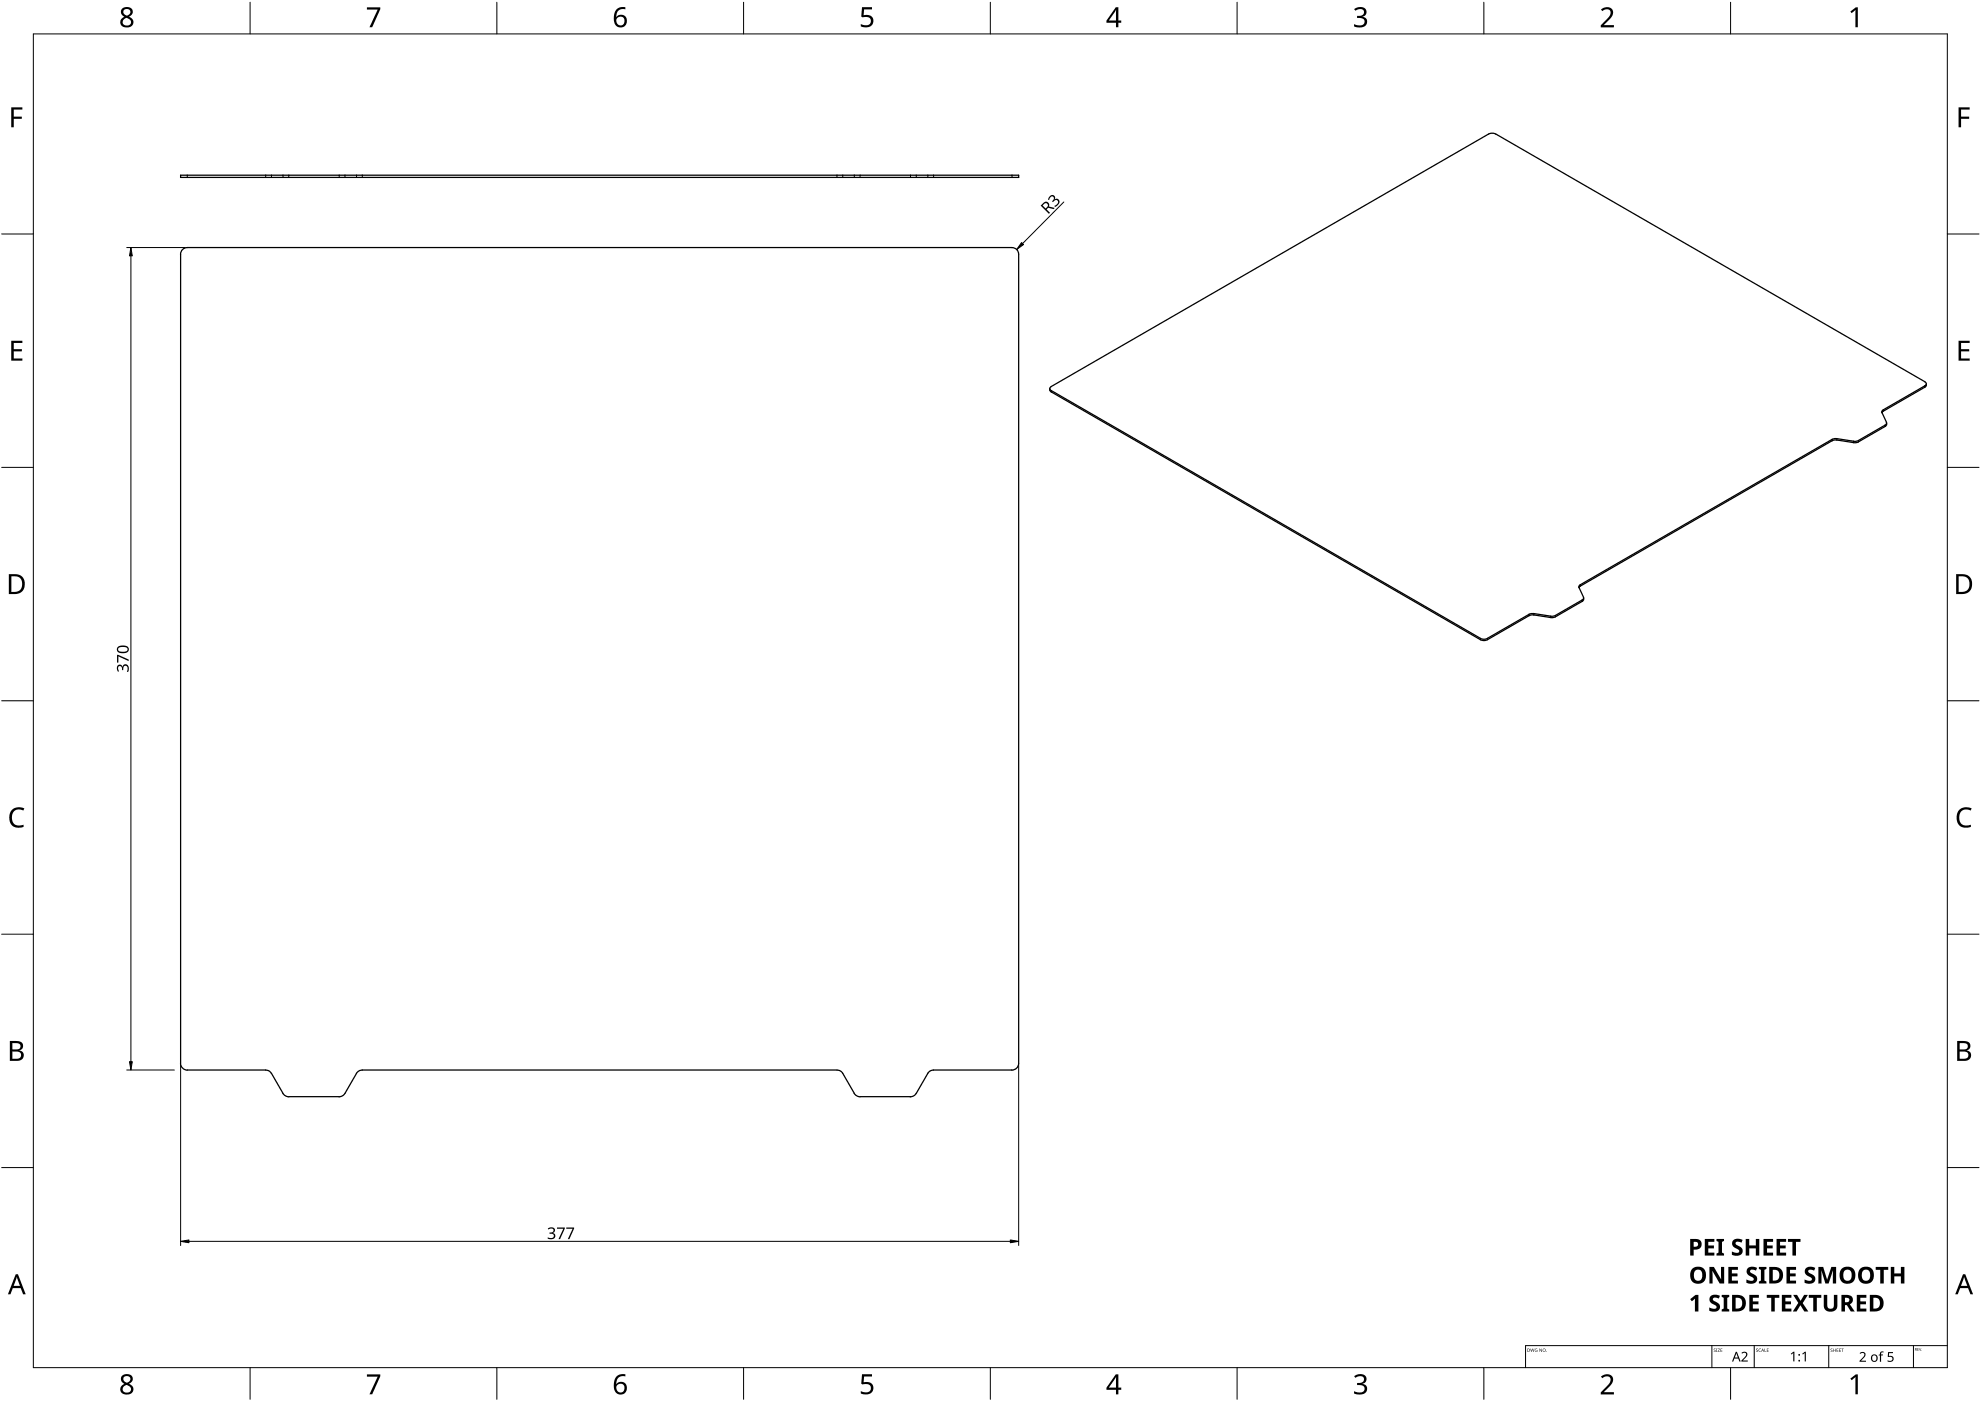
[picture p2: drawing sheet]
<svg xmlns="http://www.w3.org/2000/svg" width="594mm" height="420mm" viewBox="0 0 594 420" stroke-linecap="round" stroke-linejoin="round" font-family="sans-serif">
<g fill="none" stroke="#000" stroke-width=".38">
<path d="M54.2 52.5h251.3v.7h-251.3zM446.4 40.2a2.33 2.33 0 0 1 2.1 0l128.7 74.3 .5 .6-.5 .6M446.4 40.2l-131.1 75.7M303.4 74.3a1.98 1.98 0 0 1 2.1 1.9v242.7a2.05 2.05 0 0 1-2.1 2M303.5 74.2l-247.4 .1a1.97 1.97 0 0 0-1.9 1.9l-.1 242.7a2.06 2.06 0 0 0 2 2M314.8 116.5l.1 .7 .4 .4 128.7 74.2a2.26 2.26 0 0 0 2.1 .1l12.7-7.4 1-.1 5.2 .8M315.3 116l-.3 .1a.58 .58 0 0 0-.2 .6 .58 .58 0 0 0 .5 .4l128.7 74.3M577.2 115.7l-12.4 7.2M577.7 115.1l-.1 .6-.4 .4-12.9 7.6M550.8 132l-1.4 .2-75.5 43.6M550.8 131.6l-1.4 .2-75.5 43.6-.4 .4v.4M550.9 132l5 .7"/>
<path d="M557.3 132.5l-1.5 .3M564.4 123.7l1.3 2.9M564.8 122.9l-.4 .4v.5M565.3 127.5l-8.5 4.8h-1l-4.9-.7M565.3 127.9l-8 4.6M565.7 126.7v.4l-.4 .4M565.7 127.3l-.4 .6M565.8 126.9v.4M473.9 175.8l-.4 .4 1.4 2.9-.2 .7-8.2 4.8M474.9 179.7l-.4 .7M474.9 179.3v.4M443.9 191.5a2.33 2.33 0 0 0 2.2 0"/>
<path d="M460 184l-1.5 .2-12.4 7.2M460 184l5 .8M466.4 185l-1.4 .2M466.4 184.6l-1.4 .2M474.5 180.3l-8 4.7M79.7 320.9l.8 .2 .9 .8M79.7 320.9h-23.5M81.4 321.9l3.4 6 .6 .6 .8 .4h15.5M103.4 327.9l-.5 .6-1.2 .4M108.6 320.9l-.8 .2-.9 .8-3.4 6M251 320.9l.8 .2 .7 .5 3.7 6.3 .9 .8 .8 .2h15.1M251 320.9h-142.4"/>
<path d="M280 320.9l-.8 .2-.7 .5-3.7 6.3-.9 .8-.9 .2M303.5 320.9h-23.5"/>
</g>
<g fill="none" stroke="#000" stroke-width=".3">
<path d="M56.2 52.5v.7M79.7 52.5v.7M81.4 52.5v.7M84.9 52.5v.7M86.6 52.5v.7M101.7 52.5v.7M103.5 52.5v.7M106.9 52.5v.7M108.6 52.5v.7M251 52.5v.7M252.7 52.5v.7M256.2 52.5v.7"/>
<path d="M257.9 52.5v.7M273 52.5v.7M274.8 52.5v.7M278.2 52.5v.7M280 52.5v.7M303.5 52.5v.7M315.3 117.1v.4M577.2 115.7v.4M549.4 131.8v.4M550.9 131.6v.4M555.9 132.3v.4M557.3 132.1v.4"/>
<path d="M564.8 122.9v.4M565.3 127.5v.4M473.9 175.4v.4M474.5 179.9v.4M444 191.4v.4M446.1 191.4v.4M458.5 184.2v.4M460 184v.4M465 184.8v.4M466.5 184.6v.4"/>
</g>
<path d="M10 10.2h574v400h-574z" fill="none" stroke="#000" stroke-width=".3"/>
<g fill="none" stroke="#000" stroke-width=".3">
<path d="M75 .7v9.5M149 .7v9.5M223 .7v9.5M297 .7v9.5M371 .7v9.5M445 .7v9.5M519 .7v9.5M.5 70.2h9.5M584 70.2h9.5M10 140.2h-9.5M584 140.2h9.5M.5 210.2h9.5"/>
<path d="M584 210.2h9.5M.5 280.2h9.5M593.5 280.2h-9.5M10 350.2h-9.5M584 350.2h9.5M75 410.2v9.5M149 410.2v9.5M223 410.2v9.5M297 410.2v9.5M371 410.2v9.5M445 410.2v9.5M519 410.2v9.5"/>
</g>
<g fill="#000">
<path d="M110 2.2h4v.6l-2.4 5.4h-.8l2.5-5.3h-3.3zM258.5 2.2h3v.6h-2.4l-.1 1.8a1.98 1.98 0 0 1 2.3 .2 1.98 1.98 0 0 1 .5 2.3 2.71 2.71 0 0 1-3.7 .8v-.7a1.93 1.93 0 0 0 3-.6 1.37 1.37 0 0 0-.5-1.4 1.37 1.37 0 0 0-1.4-.1l-.5 .1-.4-.2zM406.1 2.7a2.32 2.32 0 0 1 3.7 .6v.3a1.45 1.45 0 0 1-1.2 1.4 1.59 1.59 0 0 1 1.4 1.8 1.59 1.59 0 0 1-1.8 1.4l-2.1-.3v-.7a2.12 2.12 0 0 0 3.1-.5 1.21 1.21 0 0 0-1.6-1.3h-.6v-.6a1.53 1.53 0 0 0 2.1-1.2 1.49 1.49 0 0 0-2.6-.4zM480.1 2.8a2.03 2.03 0 0 1 2.1-.7 2.03 2.03 0 0 1 1.6 1.6 3.9 3.9 0 0 1-1.6 2.6l-1.2 1.2h3v.7h-4v-.6l1.6-1.6a2.56 2.56 0 0 0 1.2-2.8 1.62 1.62 0 0 0-2.3 .1zM554.9 3.5l1.6-1.3h.6v6h-.7v-5.2l-1.1 .9zM3.4 32.2h3.3v.7h-2.6v2.1h2.5v.6h-2.5v2.6h-.7zM587.4 32.2h3.3v.7h-2.6v2.1h2.4v.6h-2.4v2.6h-.7zM3.4 102.2h3.3v.7h-2.6v1.8h2.5v.7h-2.5v2.1h2.6v.7h-3.3zM587.4 102.2h3.3v.7h-2.6v1.8h2.4v.7h-2.4v2.1h2.6v.7h-3.3zM3.5 242.9a3.3 3.3 0 0 1 3.8-.5l-.3 .7a2.26 2.26 0 0 0-2.6 .1 2.26 2.26 0 0 0-.8 2.5 2.12 2.12 0 0 0 3.1 1.7l.4-.1v.7a2.98 2.98 0 0 1-3.4-.4 2.98 2.98 0 0 1-.8-3.3zM587.5 242.9a3.3 3.3 0 0 1 3.8-.5l-.3 .7a2.26 2.26 0 0 0-2.7 .1 2.26 2.26 0 0 0-.7 2.5 2.12 2.12 0 0 0 3.1 1.7l.3-.1v.7a2.98 2.98 0 0 1-3.4-.4 2.98 2.98 0 0 1-.8-3.3zM110 412.2h4v.5l-2.4 5.5h-.8l2.5-5.3h-3.3z"/>
<path d="M258.5 412.1h3v.7h-2.4l-.1 1.7 .9-.1a1.89 1.89 0 0 1 2 2.1 1.89 1.89 0 0 1-2.2 1.7l-1.6-.3v-.7a1.94 1.94 0 0 0 3-.6 1.37 1.37 0 0 0-.5-1.4 1.37 1.37 0 0 0-1.4-.1l-.5 .1-.4-.2zM406.1 412.7a2.32 2.32 0 0 1 3.7 .5 1.47 1.47 0 0 1-1.2 1.8 1.59 1.59 0 0 1 1.4 1.8 1.59 1.59 0 0 1-1.8 1.4l-2.1-.3v-.7a2.12 2.12 0 0 0 3.1-.5 1.21 1.21 0 0 0-1.6-1.3h-.6v-.7a1.53 1.53 0 0 0 2.1-1.1 1.48 1.48 0 0 0-2.6-.4zM480.1 412.8a2.03 2.03 0 0 1 2.1-.7 2.03 2.03 0 0 1 1.6 1.6 3.9 3.9 0 0 1-1.6 2.6l-1.2 1.2h3v.7h-4v-.6l1.6-1.6a2.56 2.56 0 0 0 1.2-2.8 1.62 1.62 0 0 0-2.3 .1zM554.9 413.4l1.6-1.2h.6v6h-.7v-5.3l-1.1 1z"/>
<path d="M36.5 2.7a1.93 1.93 0 0 1 3.3 .8 1.67 1.67 0 0 1-1.1 1.5 1.71 1.71 0 0 1 1.2 2.2 1.71 1.71 0 0 1-2.3 1 1.61 1.61 0 0 1-1.5-1.4 1.61 1.61 0 0 1 1.2-1.8 1.58 1.58 0 0 1-.8-2.3zM37 5.9l-.2 .7a1.19 1.19 0 0 0 1.5 1.1 1.19 1.19 0 0 0 .7-1.8 1.1 1.1 0 0 0-2 0zM37.1 3.7a1 1 0 0 0 2 0 1 1 0 0 0-2 0z"/>
<path d="M184.9 2.8a2.89 2.89 0 0 1 2.6-.6v.6a2.02 2.02 0 0 0-2.6 2.3 1.83 1.83 0 0 1 2.5-.3 1.83 1.83 0 0 1 .3 2.6 2.07 2.07 0 0 1-2.6 .6 2.07 2.07 0 0 1-1-2.4 4 4 0 0 1 .8-2.8zM184.8 6.3a1.3 1.3 0 0 0 2.6 0 1.3 1.3 0 0 0-2.6 0z"/>
<path d="M334.6 2.2h.8v4h.9v.6h-.9v1.4h-.7v-1.4h-2.9v-.6zM334.7 3l-2.2 3.2h2.2z"/>
<path d="M2.6 172.2h1.9a2.68 2.68 0 0 1 2.9 2.9 2.78 2.78 0 0 1-3.1 3.1h-1.7zM3.4 172.8v4.7h.8a2.12 2.12 0 0 0 2.4-2.4 2.03 2.03 0 0 0-2.2-2.3z"/>
<path d="M586.6 172.2h1.9a2.68 2.68 0 0 1 2.9 2.9 2.78 2.78 0 0 1-3.1 3.1h-1.7zM587.4 172.8v4.7h.8a2.12 2.12 0 0 0 2.4-2.4 2.03 2.03 0 0 0-2.2-2.3z"/>
<path d="M3 312.2h1.7a1.68 1.68 0 0 1 2.2 1.7 1.37 1.37 0 0 1-1.1 1.1 1.61 1.61 0 0 1 1.3 2 1.61 1.61 0 0 1-2 1.2h-2.1zM3.7 315.4v2.1h1.2a1.13 1.13 0 0 0 1.4-1.1 1.13 1.13 0 0 0-1.4-1zM3.7 312.8v1.9h1.1a1.02 1.02 0 0 0 1.3-1 1.02 1.02 0 0 0-1.4-.9z"/>
<path d="M586.9 312.2h1.7a1.68 1.68 0 0 1 2.3 1.7 1.37 1.37 0 0 1-1.1 1.1 1.61 1.61 0 0 1 1.3 2 1.61 1.61 0 0 1-2.1 1.2h-2.1zM587.7 315.4v2.1h1.2a1.13 1.13 0 0 0 1.4-1.1 1.13 1.13 0 0 0-1.5-1zM587.7 312.8v1.9h1.1a1.02 1.02 0 0 0 1.3-1 1.02 1.02 0 0 0-1.4-.9z"/>
<path d="M4.7 382.2h.7l2.3 6h-.8l-.7-1.9h-2.4l-.7 1.9h-.7zM5 382.9l-.9 2.7h1.9z"/>
<path d="M588.7 382.2h.7l2.3 6h-.8l-.7-1.9h-2.4l-.7 1.9h-.8zM589 382.9l-.9 2.7h1.9z"/>
<path d="M36.5 412.7a1.93 1.93 0 0 1 3.3 .8 1.67 1.67 0 0 1-1.1 1.5 1.71 1.71 0 0 1 1.2 2.2 1.71 1.71 0 0 1-2.3 1 1.61 1.61 0 0 1-1.5-1.5 1.61 1.61 0 0 1 1.2-1.7 1.58 1.58 0 0 1-.8-2.3zM37 415.9a1.16 1.16 0 0 0 .9 1.8 1.16 1.16 0 0 0 1.2-1.6 1.28 1.28 0 0 0-2.1-.2zM37 413.7a1 1 0 0 0 2 0 1 1 0 0 0-2 0z"/>
<path d="M184.9 412.8a2.89 2.89 0 0 1 2.6-.6v.6a2.02 2.02 0 0 0-2.6 2.3 1.83 1.83 0 0 1 2.5-.3 1.83 1.83 0 0 1 .3 2.6 2.07 2.07 0 0 1-2.5 .6 2.07 2.07 0 0 1-1.1-2.4 4 4 0 0 1 .8-2.8zM184.8 416.3a1.3 1.3 0 0 0 2.6 0 1.3 1.3 0 0 0-2.6 0z"/>
<path d="M334.6 412.2h.8v3.9h.9v.7h-.9v1.4h-.7v-1.4h-2.9v-.6zM334.7 412.9l-2.2 3.2h2.2z"/>
</g>
<path d="M513.4 403.6v6.6M526.1 403.6v6.6M548.4 403.6v6.6M573.8 403.6v6.6M584 403.6h-126.5v6.6" fill="none" stroke="#000" stroke-width=".3"/>
<g fill="#000">
<path d="M458.9 404.4l.3 .9 .3-.9 .3 .9 .3-.9-.2 1-.4-.8-.3 .8zM460.4 404.6l.6-.1-.5 .1-.1 .3 .3 .4h.2v-.3l-.2-.1h.4v.5l-.7-.1zM461.6 404.4l.7 .8 .1-.8v1l-.7-.8-.1 .8zM514 404.5h.5l-.5 .2 .5 .5-.2 .2-.4-.1a.23 .23 0 0 0 .4 .1 .23 .23 0 0 0 0-.4l-.3-.2zM514.6 404.4h.4v1h-.4zM515.1 404.4h.7l-.5 .9 .5 .1h-.7l.5-.8zM516 404.4h.5l-.4 .2v.3h.4l-.4 .1v.3l.4 .1h-.5zM522.2 405.7a1.01 1.01 0 0 1 1.7 0 1.01 1.01 0 0 1-.5 1.5l-.7 .8h1.4v.3h-1.9v-.3l1.1-1a.69 .69 0 0 0 .3-1.1 .69 .69 0 0 0-1.2 .1zM526.7 404.5h.5l-.5 .2 .5 .5-.2 .2-.4-.1a.23 .23 0 0 0 .4 .1 .23 .23 0 0 0 0-.4l-.3-.2zM527.5 404.6l.6-.1h-.3a.4 .4 0 0 0-.3 .5 .4 .4 0 0 0 .6 .3l-.3 .1-.3-.1zM529.2 404.4l.1 .9 .4 .1h-.5zM529.9 404.4h.5l-.4 .2v.3h.4l-.4 .1v.3l.4 .1h-.5z"/>
<path d="M537 406l1.1-.6v2.9h-.3v-2.6l-.6 .5zM540.5 406l1.1-.6v2.9h-.4v-2.6l-.5 .5zM549 404.5h.6l-.5 .2 .5 .5-.3 .2-.3-.1a.23 .23 0 0 0 .3 .1 .23 .23 0 0 0 0-.4l-.3-.2zM549.8 404.4l.1 .5h.5l.1-.5v1l-.1-.4h-.5l-.1 .4zM550.8 404.4h.5l-.4 .2v.3h.4l-.4 .1v.3l.4 .1h-.5zM551.5 404.4h.6l-.4 .2v.3h.4l-.4 .1v.3l.4 .1h-.6zM552.2 404.4h.7l-.3 .2v.8l-.1-.8zM557.7 405.8a1.01 1.01 0 0 1 1.6-.1 1.01 1.01 0 0 1-.4 1.6l-.8 .8h1.5v.3h-2v-.3l1.1-1.1a.69 .69 0 0 0 .3-1.1 .69 .69 0 0 0-1.1 .1zM563.9 405.5l1-.2-.1 .3h-.5l-.2 .2v.4h.6v.3h-.6v1.9h-.3v-1.9h-.4l.4-.3zM566.2 405.5h1.5v.3h-1.2v.9a1 1 0 0 1 1.4 .9 1 1 0 0 1-1.5 .8l-.4-.1v-.4l.2 .1a.73 .73 0 0 0 1.1 .1 .73 .73 0 0 0-.1-1.1l-1.1-.1zM575 404.3h.4l-.3 .1v.2h.3l-.3 .1v.3l.3 .1h-.4zM575.5 404.3l.3 .7 .4-.7-.3 .8z"/>
<path d="M458 404.4l.7 .2-.1 .7-.6 .1zM458.2 404.6v.7h.3l.1-.6z"/>
<path d="M462.5 404.9a.5 .5 0 0 1 1 0 .5 .5 0 0 1-1 0zM462.8 404.9a.36 .36 0 0 0 .7 0 .36 .36 0 0 0-.7 0z"/>
<path d="M520.5 405.4h.4l1.1 2.9h-.4l-.3-.9h-1.2l-.3 .9h-.4zM520.7 405.8l-.5 1.3h1z"/>
<path d="M528.5 404.4l.5 1-.2-.3h-.4l-.3 .3zM528.6 404.6l-.2 .4h.3z"/>
<path d="M560.9 407.3a1.1 1.1 0 0 1 2.2 0 1.1 1.1 0 0 1-2.2 0zM561.7 406.6a.78 .78 0 0 0-.2 1.1 .78 .78 0 0 0 1.1 .1l.1-.3a.71 .71 0 0 0-.2-.9 .71 .71 0 0 0-.8 0z"/>
<path d="M574.3 404.3h.2a.23 .23 0 0 1 .3 .1 .23 .23 0 0 1-.2 .3l.3 .4-.5-.3-.1 .3zM574.4 404.4v.3l.3-.1z"/>
<circle cx="463.8" cy="405.3" r=".09"/>
<circle cx="539.6" cy="408.1" r=".27"/>
<circle cx="539.6" cy="406.3" r=".27"/>
<circle cx="576.3" cy="405" r=".07"/>
</g>
<path d="M38 74.2h17.5M39.3 76.7v241.7M319 60.6l-12.3 12.4M54.2 319.5v54M305.5 319.5v54M52.3 320.9h-14.3M303 372.3h-246.3" fill="none" stroke="#000" stroke-width=".3"/>
<path d="M39.3 74.2l.4 2.5h-.9zM306.4 72.8l.6 .5-2.1 1.5zM38.8 318.4h.9l-.4 2.5zM54.2 372.3l2.5-.4v.8zM303 371.9l2.5 .4-2.5 .4z" fill="#000" stroke="#000" stroke-width=".3"/>
<g fill="#000">
<path d="M314.8 58.9a.88 .88 0 0 1 1.2-.3 .88 .88 0 0 1 .3 1.2 .97 .97 0 0 1 1.4 .3 .97 .97 0 0 1-.5 1.4l-.8 .5-.3-.2 .5-.3a.81 .81 0 0 0 .7-.7 .81 .81 0 0 0-.6-.8l-1 .6-.2-.2a.76 .76 0 0 0 .6-.8 .76 .76 0 0 0-.6-.7l-.6 .4-.3 .7-.3-.1zM35.3 199.6a.85 .85 0 0 1 .9-.3 .85 .85 0 0 1 .6 .7 .97 .97 0 0 1 1.2-.8 .97 .97 0 0 1 .6 1.3l-.2 1h-.4l.2-.5a.81 .81 0 0 0 0-1 .81 .81 0 0 0-1-.2l-.2 1.2h-.4a.76 .76 0 0 0-.1-1 .76 .76 0 0 0-1-.1l-.1 .7 .3 .7-.3 .2a1.65 1.65 0 0 1-.1-1.9zM35.1 196.4l3.5 1.4v.5l-3.1-1.5v1.9h-.4zM164.3 368.4a1.19 1.19 0 0 1 1.3-.4 1.19 1.19 0 0 1 .8 1.1l-.3 .5-.4 .2a.98 .98 0 0 1 .8 1.2 .98 .98 0 0 1-1.3 .7l-.9-.2v-.4l.4 .1a.81 .81 0 0 0 1.1 0 .81 .81 0 0 0 .2-1l-1.2-.2v-.4a.76 .76 0 0 0 .9-.1 .76 .76 0 0 0 .1-.9l-.7-.2-.6 .3zM167 368.1h2.4l-1.4 3.5h-.5l1.4-3.1h-1.9zM169.8 368.1h2.4l-1.4 3.5h-.5l1.4-3.1h-1.9zM511.2 371.6h2.9v.8h-1.8v1.1h1.7v.9h-1.7v1.3h1.8v.8h-2.9zM514.8 371.6h2.2v.6l-.6 .2v3.3l.6 .2v.6h-2.2v-.6l.6-.2v-3.3l-.6-.2zM519.9 371.9a2.69 2.69 0 0 1 2.7-.1l-.3 .9-1-.3a.62 .62 0 0 0-.8 .4 .62 .62 0 0 0 .7 .7 1.83 1.83 0 0 1 1.4 1.7 2.05 2.05 0 0 1-3.2 1.1v-1l.8 .3a.79 .79 0 0 0 .9 .2 .79 .79 0 0 0 .5-.7l-.1-.2a3.2 3.2 0 0 1-2.1-2zM523.5 371.6h1.1v1.9h1.9v-1.9h1.1v4.9h-1.1v-2.1h-1.9v2.1h-1.1zM528.9 371.6h2.8v.8h-1.8v1.1h1.7v.9h-1.7v1.3h1.8v.8h-2.8zM532.8 371.6h2.8v.8h-1.8v1.1h1.7v.9h-1.7v1.3h1.8v.8h-2.8z"/>
<path d="M536.2 371.6h3.7v.8h-1.3v4.1h-1.1v-4.1h-1.3zM506.9 389.6l1.6-1.3h.8v5h-1v-3.9l-.9 .8zM513.1 388.6a2.69 2.69 0 0 1 2.7 0l-.3 .8-1-.2a.62 .62 0 0 0-.8 .4 .62 .62 0 0 0 .7 .7 1.59 1.59 0 0 1 1.4 2 1.59 1.59 0 0 1-2.2 1.1l-1-.3v-1l.8 .3a.79 .79 0 0 0 .9 .2 .79 .79 0 0 0 .5-.8l-.1-.1a3.2 3.2 0 0 1-2.1-2zM512.6 380h1.4l2.1 3.7v-3.7h1v4.9h-1.4l-2.2-3.7 .1 3.7h-1zM516.3 388.3h2.3v.6l-.6 .3v3.2l.6 .3v.6h-2.3v-.6l.6-.3v-3.2l-.6-.3zM518.3 380h2.9v.8h-1.8v1.1h1.7v.9h-1.7v1.3h1.8v.8h-2.9zM524.2 380.3a2.69 2.69 0 0 1 2.7-.1l-.3 .9-.9-.3a.62 .62 0 0 0-.9 .4 .62 .62 0 0 0 .7 .7 1.59 1.59 0 0 1 1.4 2 1.59 1.59 0 0 1-2.2 1.1l-1-.3v-1l.9 .3a.79 .79 0 0 0 .8 .2 .79 .79 0 0 0 .5-.7l-.1-.2a3.2 3.2 0 0 1-2-2zM524.6 388.3h2.9v.9h-1.8v1.1h1.6v.9h-1.6v1.2h1.8v.9h-2.9zM527.5 380h2.2v.6l-.6 .2v3.3l.6 .2v.6h-2.2v-.6l.6-.2v-3.3l-.6-.2zM529.8 388.3h3.8v.9h-1.4v4.1h-1v-4.1h-1.4zM534.4 388.3h2.8v.9h-1.8v1.1h1.7v.9h-1.7v1.2h1.8v.9h-2.8zM535.7 380h2.9v.8h-1.8v1.1h1.7v.9h-1.7v1.3h1.8v.8h-2.9z"/>
<path d="M537.7 388.3h1.2l1.1 1.8 1-1.8h1.2l-1.6 2.5 1.7 2.5h-1.2l-1.2-1.9-1.1 1.9h-1.2l1.7-2.6zM541.7 380.3a2.69 2.69 0 0 1 2.7-.1l-.4 .9-.9-.3a.62 .62 0 0 0-.9 .4 .62 .62 0 0 0 .7 .7 1.59 1.59 0 0 1 1.5 2 1.59 1.59 0 0 1-2.2 1.1l-1-.3v-1l.8 .3a.79 .79 0 0 0 .9 .2 .79 .79 0 0 0 .4-.7v-.2a3.2 3.2 0 0 1-2.1-2zM542.4 388.3h3.8v.9h-1.4v4.1h-1v-4.1h-1.4zM545.3 380h1.4l1.2 3.8 1.3-3.8h1.4v4.9h-1l.1-3.9-1.3 3.9h-1l-1.2-3.9 .1 3.9h-1zM546.9 388.3h1.1v3.1a1 1 0 0 0 1 1.1 1 1 0 0 0 1-1.1v-3.1h1v3.3a2.05 2.05 0 0 1-2 1.8 2.05 2.05 0 0 1-2.1-1.9zM556.8 388.3h2.9v.9h-1.8v1.1h1.7v.9h-1.7v1.2h1.8v.9h-2.9zM562.5 380h3.8v.8h-1.4v4.1h-1v-4.1h-1.4zM567 380h1.1v1.9h2v-1.9h1v4.9h-1v-2.1h-2v2.1h-1.1z"/>
<path d="M312.8 61a1 1 0 0 1 1.3-.4 1 1 0 0 1 .4 1.3l1.8 .5-.3 .3-1.7-.4-.5 .5 1.1 1-.3 .3-2.5-2.4zM313 61.3l-.3 .3 .9 .9 .4-.3a.67 .67 0 0 0 .1-1.1 .67 .67 0 0 0-1.1 .2z"/>
<path d="M35.3 194l.6-.3 .9-.1a1.27 1.27 0 0 1 1.5 .3 1.27 1.27 0 0 1 .2 1.5 2.46 2.46 0 0 1-3.4-.3v-.6zM35.6 194.3a.75 .75 0 0 0 0 .9 .75 .75 0 0 0 .9 .3h.3a.85 .85 0 0 0 1.1-.2 .85 .85 0 0 0 0-1.1l-1.4-.2z"/>
<path d="M506.9 371.6h1.6a1.63 1.63 0 0 1 1.8 1.6 1.63 1.63 0 0 1-1.9 1.6h-.5v1.7h-1zM507.9 372.4v1.5a.84 .84 0 0 0 1.2-.3 .84 .84 0 0 0-.3-1.1z"/>
<path d="M507.5 380.5a2.41 2.41 0 0 1 2.7-.5 2.41 2.41 0 0 1 1.4 2.4 2.43 2.43 0 0 1-2.9 2.6 2.43 2.43 0 0 1-1.7-3.4zM508.5 381l-.4 .7-.1 .7a1.32 1.32 0 0 0 1.2 1.7 1.32 1.32 0 0 0 1.3-1.7 1.31 1.31 0 0 0-.5-1.4 1.31 1.31 0 0 0-1.5 0z"/>
<path d="M519.4 388.3h1.6a2.5 2.5 0 0 1 2.6 2.6 2.5 2.5 0 0 1-2.8 2.4h-1.4zM520.5 389.2v3.2a1.65 1.65 0 0 0 2-1.6 1.65 1.65 0 0 0-2-1.6z"/>
<path d="M530.6 380h1.5a2.5 2.5 0 0 1 2.6 2.5 2.5 2.5 0 0 1-2.7 2.4h-1.4zM531.6 380.8v3.3a1.65 1.65 0 0 0 2-1.7 1.65 1.65 0 0 0-2-1.6z"/>
<path d="M552.2 388.3h1.5a1.5 1.5 0 0 1 1.9 .9 1.5 1.5 0 0 1-.9 1.9l1.5 2.2h-1.2l-1.2-1.9h-.5v1.9h-1.1zM553.3 389.2v1.3a.83 .83 0 0 0 1 0 .83 .83 0 0 0 .2-1.1z"/>
<path d="M552.3 380.5a2.41 2.41 0 0 1 2.7-.5 2.41 2.41 0 0 1 1.4 2.4 2.43 2.43 0 0 1-2.9 2.6 2.43 2.43 0 0 1-1.8-3.4zM553.3 381l-.5 .7v.7a1.31 1.31 0 0 0 1.2 1.7 1.31 1.31 0 0 0 1.3-1.7 1.31 1.31 0 0 0-.5-1.4 1.31 1.31 0 0 0-1.5 0z"/>
<path d="M557.8 380.5a2.41 2.41 0 0 1 2.8-.5 2.41 2.41 0 0 1 1.4 2.4 2.43 2.43 0 0 1-2.9 2.6 2.43 2.43 0 0 1-1.8-3.4zM558.8 381l-.4 .7-.1 .7a1.31 1.31 0 0 0 1.3 1.7 1.31 1.31 0 0 0 1.2-1.7 1.31 1.31 0 0 0-.4-1.4 1.31 1.31 0 0 0-1.6 0z"/>
<path d="M560.7 388.3h1.6a2.5 2.5 0 0 1 2.6 2.6 2.5 2.5 0 0 1-2.8 2.4h-1.4zM561.8 389.2v3.2a1.65 1.65 0 0 0 2-1.6 1.65 1.65 0 0 0-2-1.6z"/>
</g>
</svg>
